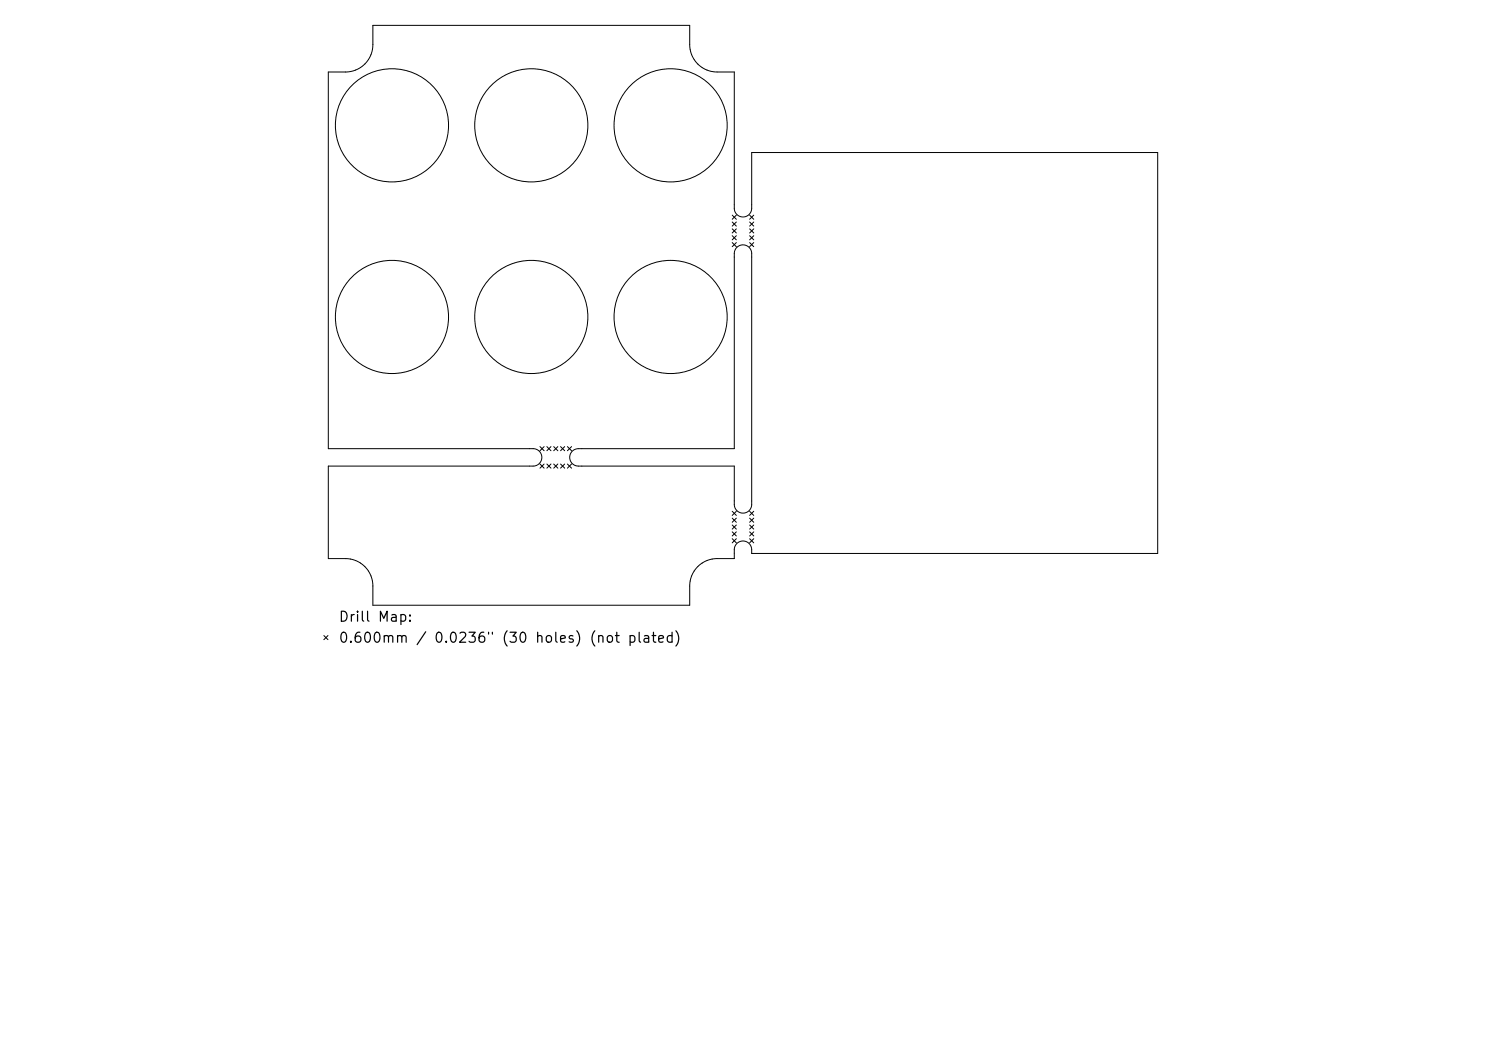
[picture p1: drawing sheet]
<svg xmlns="http://www.w3.org/2000/svg" width="297mm" height="210mm" viewBox="0 0 297 210" stroke-linecap="round" stroke-linejoin="round" font-family="sans-serif">
<defs><g id="words">
<g font-size="2">
<text x="67.5" y="124.7">Drill Map:</text>
<text x="67.5" y="128.9">0.600mm / 0.0236&quot; (30 holes) (not plated)</text>
</g>
</g></defs>
<g fill="none" stroke="#000" stroke-width=".2">
<path d="M74.5 5.1h63.4l.1 4.9 .5 1.4 .9 1.3 1.2 1 1.5 .6 1.1 .1h3.6v27.4a1.74 1.74 0 0 0 1.8 1.6 1.74 1.74 0 0 0 1.6-1.8v-11.1h81.2v80.1h-81.2v-.8a1.74 1.74 0 0 0-1.7-1.7 1.74 1.74 0 0 0-1.7 1.7v1.8h-3.7l-1.2 .2-1.6 .7-1.2 1.2-.8 1.1-.4 1.4v4.7h-63.4l-.1-4.9-.5-1.4-.9-1.3-1.2-1-1.5-.5-1.1-.2h-3.6v-18.5h41a1.74 1.74 0 0 0 1.7-1.7 1.74 1.74 0 0 0-1.7-1.7h-41v-75.3h3.6l1.1-.2 1.5-.5 1.2-1 .9-1.3 .5-1.4zM146.3 43l.9 .8M146.3 44.4l.9 .8M146.3 45.7l.9 .9M146.3 47.1l.9 .8M146.3 48.5l.9 .8M147.2 43l-.9 .8M147.2 44.4l-.9 .8M147.2 45.7l-.9 .9M147.2 47.1l-.9 .8M147.2 48.5l-.9 .8M147.3 49.4a1.74 1.74 0 0 1 1.9-.3 1.74 1.74 0 0 1 1 1.6v50.1a1.74 1.74 0 0 1-1.7 1.7 1.74 1.74 0 0 1-1.7-1.7v-7.7h-31.2a1.74 1.74 0 0 1-1.7-1.7 1.74 1.74 0 0 1 1.7-1.7h31.2v-39l.1-.6z"/>
<path d="M149.8 43l.8 .8M149.8 44.4l.8 .8M149.8 45.7l.8 .9M149.8 47.1l.8 .8M149.8 48.5l.8 .8M150.6 43l-.8 .8M150.6 44.4l-.8 .8M150.6 45.7l-.8 .9M150.6 47.1l-.8 .8M150.6 48.5l-.8 .8M107.9 89.2l.8 .9M107.9 92.7l.8 .8"/>
<path d="M108.7 89.2l-.8 .9M108.7 92.7l-.8 .8M109.3 89.2l.8 .9M109.3 92.7l.8 .8M110.1 89.2l-.8 .9M110.1 92.7l-.8 .8M110.7 89.2l.8 .9M110.7 92.7l.8 .8M111.5 89.2l-.8 .9M111.5 92.7l-.8 .8M112 89.2l.9 .9M112 92.7l.9 .8"/>
<path d="M112.9 89.2l-.9 .9M112.9 92.7l-.9 .8M113.4 89.2l.8 .9M113.4 92.7l.8 .8M114.2 89.2l-.8 .9M114.2 92.7l-.8 .8M146.3 102.2l.9 .8M146.3 103.5l.9 .9M146.3 104.9l.9 .8M146.3 106.3l.9 .8M146.3 107.6l.9 .9M147.2 102.2l-.9 .8"/>
<path d="M147.2 103.5l-.9 .9M147.2 104.9l-.9 .8M147.2 106.3l-.9 .8M147.2 107.6l-.9 .9M149.8 102.2l.8 .8M149.8 103.5l.8 .9M149.8 104.9l.8 .8M149.8 106.3l.8 .8M149.8 107.6l.8 .9M150.6 102.2l-.8 .8M150.6 103.5l-.8 .9M150.6 104.9l-.8 .8"/>
<path d="M150.6 106.3l-.8 .8M150.6 107.6l-.8 .9M64.7 127l.8 .8M65.5 127l-.8 .8"/>
<circle cx="78.3" cy="25" r="11.3"/>
<circle cx="106.2" cy="25" r="11.3"/>
<circle cx="134" cy="25" r="11.3"/>
<circle cx="78.3" cy="63.3" r="11.3"/>
<circle cx="106.2" cy="63.3" r="11.3"/>
<circle cx="134" cy="63.3" r="11.3"/>
</g>
<use href="#words"/>
</svg>
